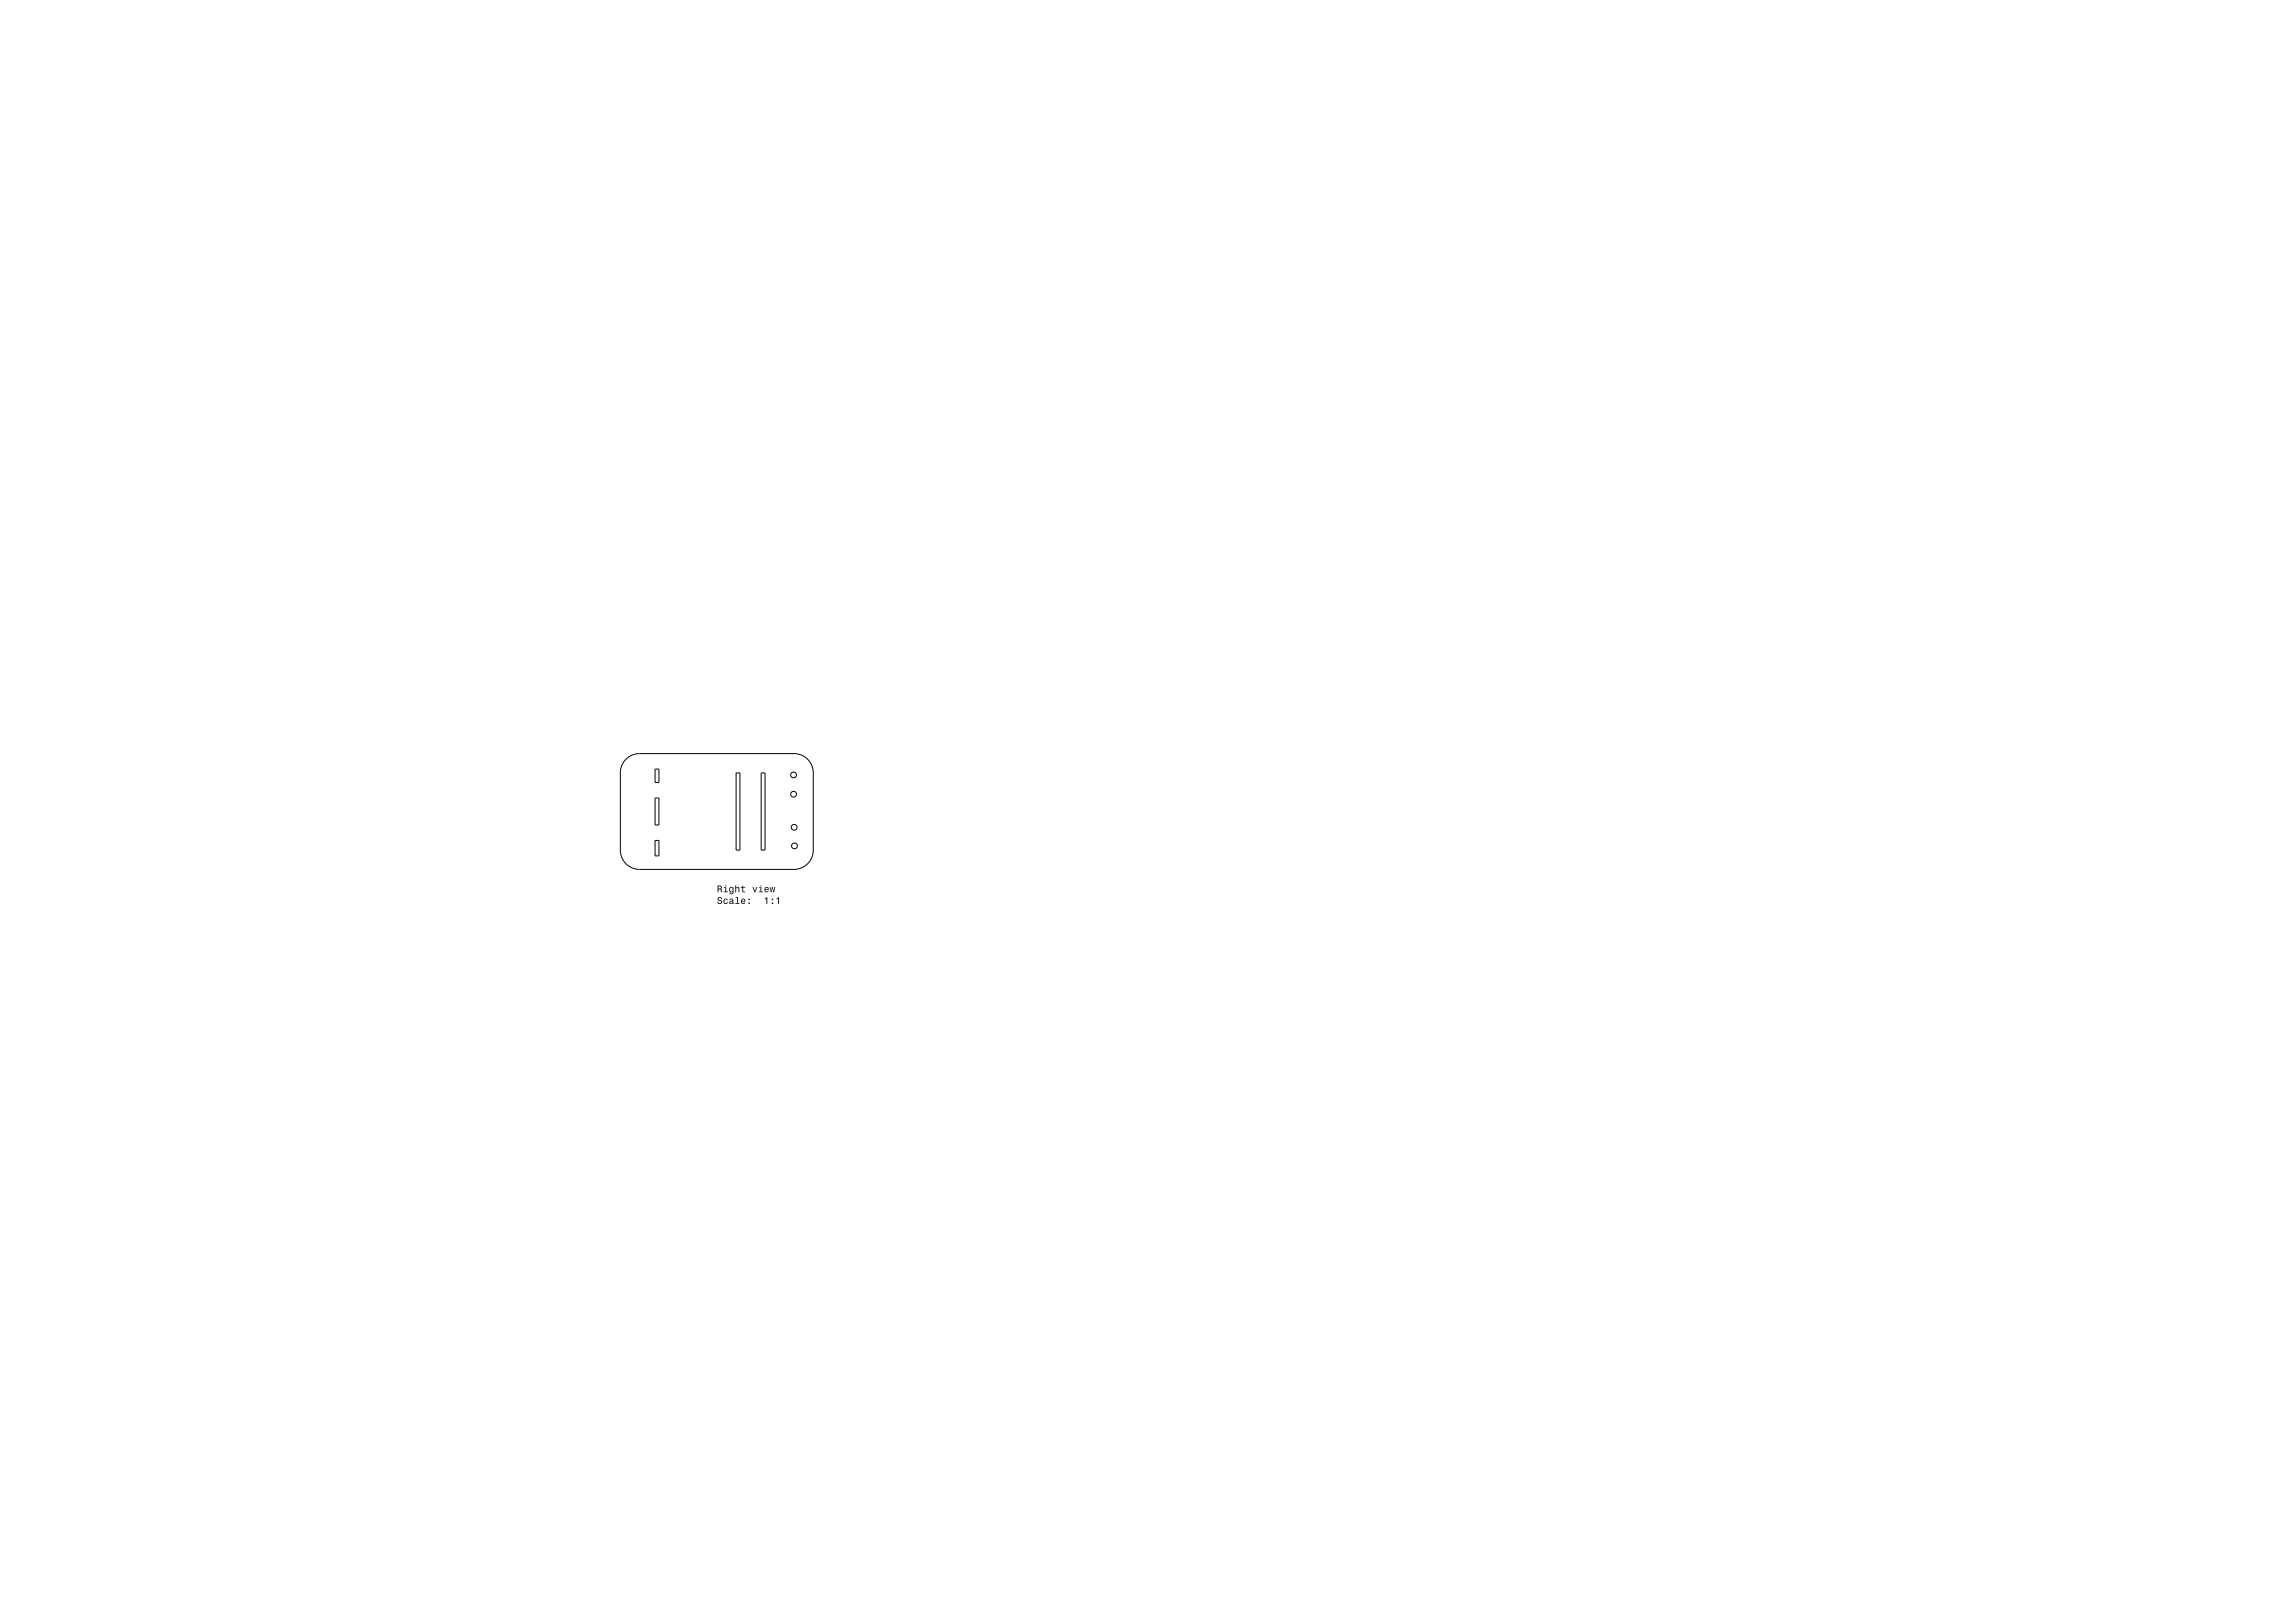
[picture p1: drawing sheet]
<svg xmlns="http://www.w3.org/2000/svg" width="1189mm" height="841mm" viewBox="0 0 1189 841" stroke-linecap="round" stroke-linejoin="round" font-family="sans-serif">
<g fill="none" stroke="#000" stroke-width=".52">
<path d="M324 394l3-3h4h81l4 1 4 3 1 5 1 41-2 4-3 4-5 1-80 1-5-2-4-3-1-5v-41v-4zM340 399h2v7h-2zM340 414h2v13h-2zM382 401h2v39h-2zM395 401h2v39h-2zM340 436h2v8h-2z"/>
<circle cx="411" cy="412" r="1.5"/>
<circle cx="411" cy="402" r="1.5"/>
<circle cx="412" cy="429" r="1.5"/>
<circle cx="412" cy="438" r="1.5"/>
</g>
<g fill="#000">
<path d="M372 459v3v-1a1.1 1.1 0 0 1 2 0 1.1 1.1 0 0 1 0 1v-1a1 1 0 0 0 0-1 1 1 0 0 0-1-1zM372 459h1v1h-1zM375 460h1v2h-1h2h-1v-2zM378 460a1.3 1.3 0 0 0 0 2 1.3 1.3 0 0 0 2 0 .9 .9 0 0 1-1 1 .9 .9 0 0 1-1 0 1.1 1.1 0 0 0 1 0 1.1 1.1 0 0 0 1-1v-2zM379 460a.9 .9 0 0 1 1 1 .9 .9 0 0 1-1 1zM381 459v3l1-2 1 2v-1a.9 .9 0 0 0 0-1 .9 .9 0 0 0-1 0v-1zM385 459v1h-1h1v2h1l-1-1v-1h1h-1zM390 460l1 2 1-2-1 2-1-2zM393 460h1v2h-1h3h-1v-2zM394 459h1zM397 460a1.3 1.3 0 0 0-1 2 1.3 1.3 0 0 0 2 0 .9 .9 0 0 1-1 0 .9 .9 0 0 1 0-1h1v-1zM397 460h1v1h-1zM399 460l1 2v-2l1 2 1-2-1 2v-2h-1v2z" fill-rule="evenodd"/>
<path d="M372 465a1.8 1.8 0 0 0 2 2 .8 .8 0 0 1-1 1 .8 .8 0 0 1-1-1 1.3 1.3 0 0 0 1 2 1.3 1.3 0 0 0 1-2 1.3 1.3 0 0 0-1-1 .7 .7 0 0 1 0-1 .7 .7 0 0 1 1 1v-1zM375 466a1.3 1.3 0 0 0 0 2 1.3 1.3 0 0 0 2 0v-1a.9 .9 0 0 1-1 1 1 1 0 0 1 0-2 .9 .9 0 0 1 1 1v-1zM378 466h1l1 1a1 1 0 0 0-2 0 1 1 0 0 0 1 1h1v-2zM378 468a1 1 0 0 1 2 0 1 1 0 0 1-2 0zM381 465h1v3h-1h2h-1v-3zM384 466a1.3 1.3 0 0 0 0 2 1.3 1.3 0 0 0 2 0 .9 .9 0 0 1-1 0 .9 .9 0 0 1 0-1h1v-1zM385 466l1 1h-1zM388 468h1zM388 466h1z" fill-rule="evenodd"/>
<path d="M396 466h1v2h1v-3zM400 468h1zM400 466h1zM402 466h1v2h1v-3z" fill-rule="evenodd"/>
</g>
</svg>
